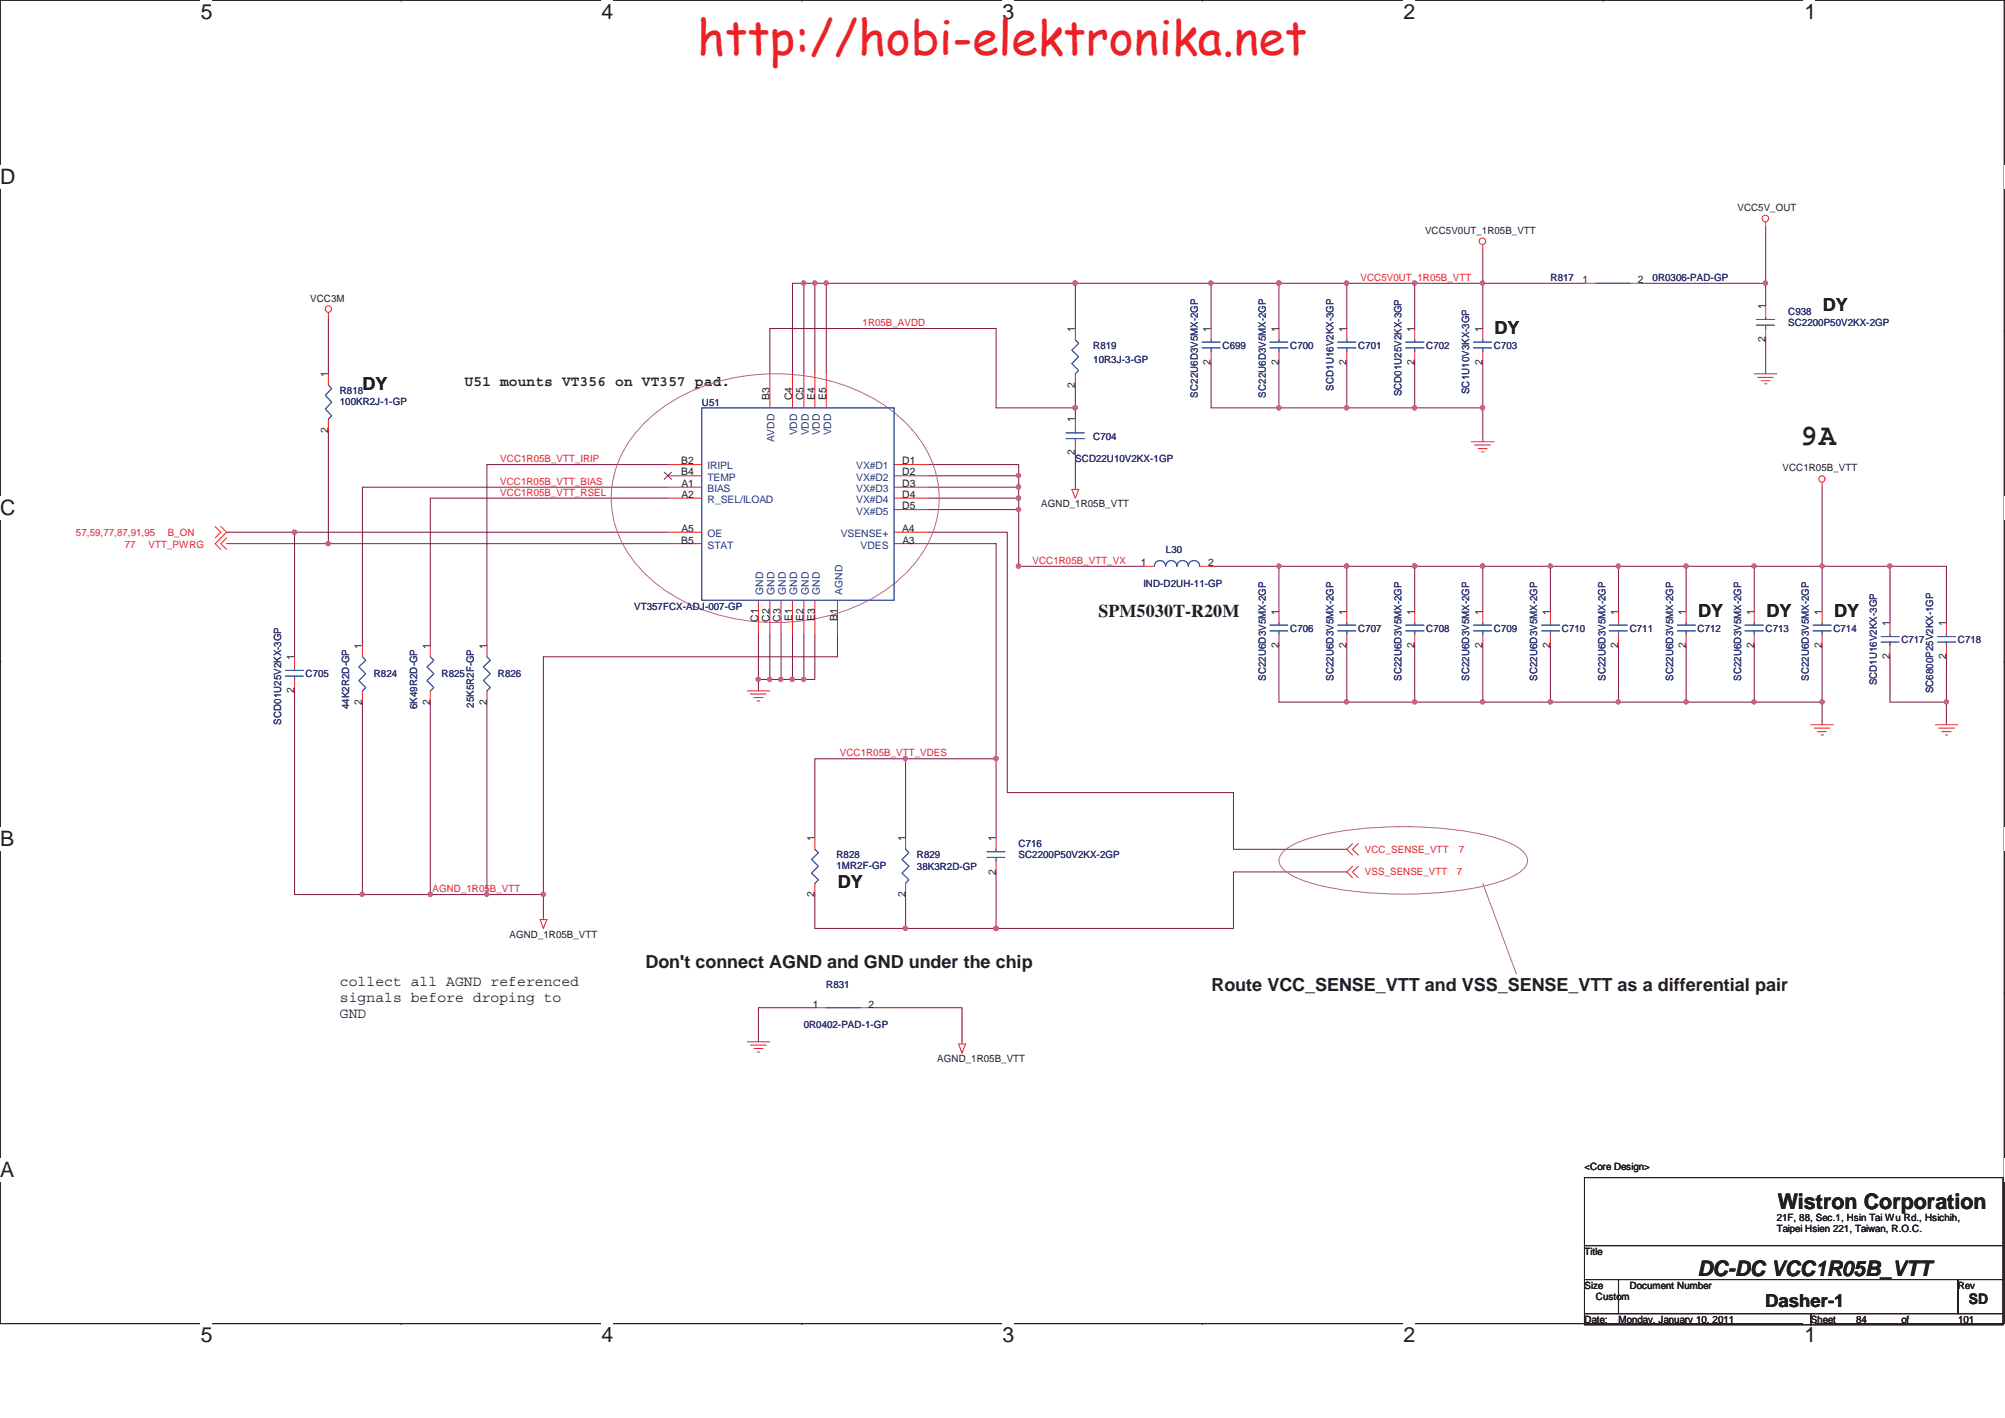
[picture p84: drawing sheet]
<svg xmlns="http://www.w3.org/2000/svg" width="297mm" height="210mm" viewBox="0 0 297 210" stroke-linecap="round" stroke-linejoin="round" font-family="sans-serif">
<defs><g id="words">
<text font-size="7.1" fill="#ed2024" x="103.3" y="8.1">http://hobi-elektronika.net</text>
<text font-size="4.5" fill="#231f20" x="266.7" y="65.8">9A</text>
<g font-size="3.2" fill="#231f20">
<text x="263.4" y="179">Wistron Corporation</text>
<text x="251.5" y="189">DC-DC VCC1R05B_VTT</text>
</g>
<g font-size="3.1" fill="#231f20">
<text x="29.7" y="2.8">5</text>
<text x="89.1" y="2.8">4</text>
<text x="148.5" y="2.8">3</text>
<text x="207.9" y="2.8">2</text>
<text x="267.3" y="2.8">1</text>
<text x="0" y="27.3">D</text>
<text x="0" y="76.3">C</text>
<text x="0" y="125.3">B</text>
<text x="0" y="174.2">A</text>
<text x="29.7" y="198.8">5</text>
<text x="89.1" y="198.8">4</text>
<text x="148.5" y="198.8">3</text>
<text x="207.9" y="198.8">2</text>
<text x="267.3" y="198.8">1</text>
</g>
<g font-size="2.7" fill="#231f20">
<text x="270.1" y="46.1">DY</text>
<text x="221.4" y="49.4">DY</text>
<text x="53.7" y="57.8">DY</text>
<text x="162.7" y="91.4">SPM5030T-R20M</text>
<text x="251.6" y="91.3">DY</text>
<text x="261.7" y="91.3">DY</text>
<text x="271.7" y="91.3">DY</text>
<text x="124.1" y="131.6">DY</text>
<text x="95.6" y="143.3">Don't connect AGND and GND under the chip</text>
<text x="179.5" y="146.7">Route VCC_SENSE_VTT and VSS_SENSE_VTT as a differential pair</text>
<text x="261.5" y="193.6">Dasher-1</text>
</g>
<g font-size="2.2" fill="#231f20">
<text x="68.8" y="57.2">U51 mounts VT356 on VT357 pad.</text>
<text x="50.4" y="146">collect all AGND referenced</text>
<text x="50.4" y="148.4">signals before droping to</text>
<text x="50.4" y="150.8">GND</text>
<text x="291.7" y="193.1">SD</text>
</g>
<g font-size="1.5" fill="#231f20">
<text x="211.1" y="34.6">VCC5V0UT_1R05B_VTT</text>
<text x="257.4" y="31.2">VCC5V_OUT</text>
<text x="234.4" y="41.9">1</text>
<text x="242.6" y="41.9">2</text>
<text x="46" y="44.7">VCC3M</text>
<text x="261.5" y="45.8" transform="rotate(-90 261.5 45.8)">1</text>
<text x="159.2" y="49.2" transform="rotate(-90 159.2 49.2)">1</text>
<text x="179.4" y="49.2" transform="rotate(-90 179.4 49.2)">1</text>
<text x="189.4" y="49.2" transform="rotate(-90 189.4 49.2)">1</text>
<text x="199.5" y="49.2" transform="rotate(-90 199.5 49.2)">1</text>
<text x="209.5" y="49.2" transform="rotate(-90 209.5 49.2)">1</text>
<text x="219.6" y="49.2" transform="rotate(-90 219.6 49.2)">1</text>
<text x="261.5" y="50.7" transform="rotate(-90 261.5 50.7)">2</text>
<text x="48.6" y="55.8" transform="rotate(-90 48.6 55.8)">1</text>
<text x="114" y="59.2" transform="rotate(-90 114 59.2)">B3</text>
<text x="117.3" y="59.2" transform="rotate(-90 117.3 59.2)">C4</text>
<text x="119" y="59.2" transform="rotate(-90 119 59.2)">C5</text>
<text x="120.7" y="59.2" transform="rotate(-90 120.7 59.2)">E4</text>
<text x="122.4" y="59.2" transform="rotate(-90 122.4 59.2)">E5</text>
<text x="159.2" y="57.4" transform="rotate(-90 159.2 57.4)">2</text>
<text x="179.4" y="54.1" transform="rotate(-90 179.4 54.1)">2</text>
<text x="189.4" y="54.1" transform="rotate(-90 189.4 54.1)">2</text>
<text x="199.5" y="54.1" transform="rotate(-90 199.5 54.1)">2</text>
<text x="209.5" y="54.1" transform="rotate(-90 209.5 54.1)">2</text>
<text x="219.6" y="54.1" transform="rotate(-90 219.6 54.1)">2</text>
<text x="48.6" y="64.1" transform="rotate(-90 48.6 64.1)">2</text>
<text x="159.2" y="62.6" transform="rotate(-90 159.2 62.6)">1</text>
<text x="100.9" y="68.7">B2</text>
<text x="100.9" y="70.4">B4</text>
<text x="133.7" y="68.7">D1</text>
<text x="133.7" y="70.4">D2</text>
<text x="159.2" y="67.4" transform="rotate(-90 159.2 67.4)">2</text>
<text x="264.1" y="69.8">VCC1R05B_VTT</text>
<text x="101" y="72.1">A1</text>
<text x="101" y="73.7">A2</text>
<text x="133.7" y="72.1">D3</text>
<text x="133.7" y="73.7">D4</text>
<text x="133.7" y="75.4">D5</text>
<text x="154.3" y="75.1">AGND_1R05B_VTT</text>
<text x="100.9" y="80.5">B5</text>
<text x="101" y="78.8">A5</text>
<text x="133.7" y="78.8">A4</text>
<text x="133.7" y="80.5">A3</text>
<text x="169" y="83.8">1</text>
<text x="179" y="83.8">2</text>
<text x="112.3" y="92" transform="rotate(-90 112.3 92)">C1</text>
<text x="114" y="92" transform="rotate(-90 114 92)">C2</text>
<text x="115.7" y="92" transform="rotate(-90 115.7 92)">C3</text>
<text x="117.3" y="92" transform="rotate(-90 117.3 92)">E1</text>
<text x="119" y="92" transform="rotate(-90 119 92)">E2</text>
<text x="120.7" y="92" transform="rotate(-90 120.7 92)">E3</text>
<text x="124.1" y="92" transform="rotate(-90 124.1 92)">B1</text>
<text x="189.4" y="96" transform="rotate(-90 189.4 96)">2</text>
<text x="189.4" y="91.1" transform="rotate(-90 189.4 91.1)">1</text>
<text x="199.5" y="96" transform="rotate(-90 199.5 96)">2</text>
<text x="199.5" y="91.1" transform="rotate(-90 199.5 91.1)">1</text>
<text x="209.5" y="96" transform="rotate(-90 209.5 96)">2</text>
<text x="209.5" y="91.1" transform="rotate(-90 209.5 91.1)">1</text>
<text x="219.6" y="96" transform="rotate(-90 219.6 96)">2</text>
<text x="219.6" y="91.1" transform="rotate(-90 219.6 91.1)">1</text>
<text x="229.7" y="96" transform="rotate(-90 229.7 96)">2</text>
<text x="229.7" y="91.1" transform="rotate(-90 229.7 91.1)">1</text>
<text x="239.7" y="96" transform="rotate(-90 239.7 96)">2</text>
<text x="239.7" y="91.1" transform="rotate(-90 239.7 91.1)">1</text>
<text x="249.8" y="96" transform="rotate(-90 249.8 96)">2</text>
<text x="249.8" y="91.1" transform="rotate(-90 249.8 91.1)">1</text>
<text x="259.9" y="96" transform="rotate(-90 259.9 96)">2</text>
<text x="259.9" y="91.1" transform="rotate(-90 259.9 91.1)">1</text>
<text x="269.9" y="96" transform="rotate(-90 269.9 96)">2</text>
<text x="269.9" y="91.1" transform="rotate(-90 269.9 91.1)">1</text>
<text x="280" y="92.8" transform="rotate(-90 280 92.8)">1</text>
<text x="288.3" y="92.8" transform="rotate(-90 288.3 92.8)">1</text>
<text x="43.6" y="97.8" transform="rotate(-90 43.6 97.8)">1</text>
<text x="53.6" y="96.1" transform="rotate(-90 53.6 96.1)">1</text>
<text x="63.7" y="96.1" transform="rotate(-90 63.7 96.1)">1</text>
<text x="72.1" y="96.1" transform="rotate(-90 72.1 96.1)">1</text>
<text x="280" y="97.6" transform="rotate(-90 280 97.6)">2</text>
<text x="288.3" y="97.6" transform="rotate(-90 288.3 97.6)">2</text>
<text x="43.6" y="102.7" transform="rotate(-90 43.6 102.7)">2</text>
<text x="53.6" y="104.4" transform="rotate(-90 53.6 104.4)">2</text>
<text x="63.7" y="104.4" transform="rotate(-90 63.7 104.4)">2</text>
<text x="72.1" y="104.4" transform="rotate(-90 72.1 104.4)">2</text>
<text x="120.7" y="124.6" transform="rotate(-90 120.7 124.6)">1</text>
<text x="134.1" y="124.6" transform="rotate(-90 134.1 124.6)">1</text>
<text x="147.5" y="124.6" transform="rotate(-90 147.5 124.6)">1</text>
<text x="147.5" y="129.5" transform="rotate(-90 147.5 129.5)">2</text>
<text x="120.7" y="132.9" transform="rotate(-90 120.7 132.9)">2</text>
<text x="134.1" y="132.9" transform="rotate(-90 134.1 132.9)">2</text>
<text x="75.5" y="138.9">AGND_1R05B_VTT</text>
<text x="120.4" y="149.2">1</text>
<text x="128.7" y="149.2">2</text>
<text x="138.9" y="157.3">AGND_1R05B_VTT</text>
<text x="234.8" y="173.2">&lt;Core Design&gt;</text>
<text x="234.7" y="185.8">Title</text>
<text x="263.2" y="180.8">21F, 88, Sec.1, Hsin Tai Wu Rd., Hsichih,</text>
<text x="263.2" y="182.5">Taipei Hsien 221, Taiwan, R.O.C.</text>
<text x="234.7" y="190.8">Size</text>
<text x="241.4" y="190.8">Document Number</text>
<text x="290" y="190.8">Rev</text>
<text x="234.7" y="195.9">Date:</text>
<text x="236.4" y="192.5">Custom</text>
<text x="239.8" y="195.9">Monday, January 10, 2011</text>
<text x="268.3" y="195.9">Sheet</text>
<text x="275" y="195.9">84</text>
<text x="281.7" y="195.9">of</text>
<text x="290.1" y="195.9">101</text>
</g>
<g font-size="1.5" fill="#ec2426">
<text x="201.6" y="41.6">VCC5V0UT_1R05B_VTT</text>
<text x="127.8" y="48.3">1R05B_AVDD</text>
<text x="74.1" y="71.8">VCC1R05B_VTT_BIAS</text>
<text x="74.1" y="68.4">VCC1R05B_VTT_IRIP</text>
<text x="74.1" y="73.5">VCC1R05B_VTT_RSEL</text>
<text x="11.3" y="79.3">57,59,77,87,91,95</text>
<text x="18.5" y="81.2">77</text>
<text x="22" y="81.2">VTT_PWRG</text>
<text x="24.8" y="79.3">B_ON</text>
<text x="153" y="83.5">VCC1R05B_VTT_VX</text>
<text x="124.4" y="112">VCC1R05B_VTT_VDES</text>
<text x="202.2" y="126.3">VCC_SENSE_VTT</text>
<text x="202.2" y="129.6">VSS_SENSE_VTT</text>
<text x="215.8" y="129.6">7</text>
<text x="216.1" y="126.3">7</text>
<text x="64.1" y="132.1">AGND_1R05B_VTT</text>
</g>
<g font-size="1.5" fill="#2d2d72">
<text x="229.7" y="41.6">R817</text>
<text x="244.8" y="41.6">0R0306-PAD-GP</text>
<text x="264.9" y="46.6">C938</text>
<text x="162" y="51.7">R819</text>
<text x="162" y="53.7">10R3J-3-GP</text>
<text x="181.1" y="51.7">C699</text>
<text x="191.2" y="51.7">C700</text>
<text x="201.2" y="51.7">C701</text>
<text x="211.3" y="51.7">C702</text>
<text x="221.3" y="51.7">C703</text>
<text x="264.9" y="48.3">SC2200P50V2KX-2GP</text>
<text x="50.3" y="58.4">R818</text>
<text x="50.3" y="59.9">100KR2J-1-GP</text>
<text x="177.4" y="58.9" transform="rotate(-90 177.4 58.9)">SC22U6D3V5MX-2GP</text>
<text x="187.5" y="58.9" transform="rotate(-90 187.5 58.9)">SC22U6D3V5MX-2GP</text>
<text x="197.6" y="57.9" transform="rotate(-90 197.6 57.9)">SCD1U16V2KX-3GP</text>
<text x="207.6" y="58.7" transform="rotate(-90 207.6 58.7)">SCD01U25V2KX-3GP</text>
<text x="217.7" y="58.4" transform="rotate(-90 217.7 58.4)">SC1U10V3KX-3GP</text>
<text x="104" y="60.1">U51</text>
<text x="162" y="65.1">C704</text>
<text x="159.3" y="68.4">SCD22U10V2KX-1GP</text>
<text x="172.7" y="81.9">L30</text>
<text x="169.4" y="86.9">IND-D2UH-11-GP</text>
<text x="94" y="90.3">VT357FCX-ADJ-007-GP</text>
<text x="191.2" y="93.6">C706</text>
<text x="201.2" y="93.6">C707</text>
<text x="211.3" y="93.6">C708</text>
<text x="221.3" y="93.6">C709</text>
<text x="231.4" y="93.6">C710</text>
<text x="241.4" y="93.6">C711</text>
<text x="251.5" y="93.6">C712</text>
<text x="261.6" y="93.6">C713</text>
<text x="271.6" y="93.6">C714</text>
<text x="281.7" y="95.3">C717</text>
<text x="290.1" y="95.3">C718</text>
<text x="45.3" y="100.3">C705</text>
<text x="55.4" y="100.3">R824</text>
<text x="65.4" y="100.3">R825</text>
<text x="73.8" y="100.3">R826</text>
<text x="187.5" y="100.8" transform="rotate(-90 187.5 100.8)">SC22U6D3V5MX-2GP</text>
<text x="197.6" y="100.8" transform="rotate(-90 197.6 100.8)">SC22U6D3V5MX-2GP</text>
<text x="207.6" y="100.8" transform="rotate(-90 207.6 100.8)">SC22U6D3V5MX-2GP</text>
<text x="217.7" y="100.8" transform="rotate(-90 217.7 100.8)">SC22U6D3V5MX-2GP</text>
<text x="227.8" y="100.8" transform="rotate(-90 227.8 100.8)">SC22U6D3V5MX-2GP</text>
<text x="237.8" y="100.8" transform="rotate(-90 237.8 100.8)">SC22U6D3V5MX-2GP</text>
<text x="247.9" y="100.8" transform="rotate(-90 247.9 100.8)">SC22U6D3V5MX-2GP</text>
<text x="258" y="100.8" transform="rotate(-90 258 100.8)">SC22U6D3V5MX-2GP</text>
<text x="268" y="100.8" transform="rotate(-90 268 100.8)">SC22U6D3V5MX-2GP</text>
<text x="278.1" y="101.5" transform="rotate(-90 278.1 101.5)">SCD1U16V2KX-3GP</text>
<text x="41.7" y="107.3" transform="rotate(-90 41.7 107.3)">SCD01U25V2KX-3GP</text>
<text x="51.7" y="105" transform="rotate(-90 51.7 105)">44K2R2D-GP</text>
<text x="61.8" y="105" transform="rotate(-90 61.8 105)">6K49R2D-GP</text>
<text x="70.2" y="104.8" transform="rotate(-90 70.2 104.8)">25K5R2F-GP</text>
<text x="286.4" y="102.7" transform="rotate(-90 286.4 102.7)">SC6800P25V2KX-1GP</text>
<text x="150.9" y="125.4">C716</text>
<text x="123.9" y="127.1">R828</text>
<text x="123.9" y="128.6">1MR2F-GP</text>
<text x="135.8" y="127.1">R829</text>
<text x="135.8" y="128.8">38K3R2D-GP</text>
<text x="150.9" y="127.1">SC2200P50V2KX-2GP</text>
<text x="122.4" y="146.4">R831</text>
<text x="119.1" y="152.3">0R0402-PAD-1-GP</text>
</g>
<g font-size="1.5" fill="#1d437e">
<text x="114.8" y="65.5" transform="rotate(-90 114.8 65.5)">AVDD</text>
<text x="118.1" y="64.5" transform="rotate(-90 118.1 64.5)">VDD</text>
<text x="119.8" y="64.5" transform="rotate(-90 119.8 64.5)">VDD</text>
<text x="121.5" y="64.5" transform="rotate(-90 121.5 64.5)">VDD</text>
<text x="123.2" y="64.5" transform="rotate(-90 123.2 64.5)">VDD</text>
<text x="104.8" y="69.5">IRIPL</text>
<text x="104.8" y="71.2">TEMP</text>
<text x="126.9" y="69.5">VX#D1</text>
<text x="126.9" y="71.2">VX#D2</text>
<text x="104.8" y="72.9">BIAS</text>
<text x="104.8" y="74.5">R_SEL/ILOAD</text>
<text x="126.9" y="72.9">VX#D3</text>
<text x="126.9" y="74.5">VX#D4</text>
<text x="126.9" y="76.2">VX#D5</text>
<text x="104.8" y="79.6">OE</text>
<text x="104.8" y="81.2">STAT</text>
<text x="124.5" y="79.6">VSENSE+</text>
<text x="127.5" y="81.2">VDES</text>
<text x="113.1" y="88.1" transform="rotate(-90 113.1 88.1)">GND</text>
<text x="114.8" y="88.1" transform="rotate(-90 114.8 88.1)">GND</text>
<text x="116.4" y="88.1" transform="rotate(-90 116.4 88.1)">GND</text>
<text x="118.1" y="88.1" transform="rotate(-90 118.1 88.1)">GND</text>
<text x="119.8" y="88.1" transform="rotate(-90 119.8 88.1)">GND</text>
<text x="121.5" y="88.1" transform="rotate(-90 121.5 88.1)">GND</text>
<text x="124.8" y="88.1" transform="rotate(-90 124.8 88.1)">AGND</text>
</g>
</g></defs>
<path d="M0 0h296.9v196h-296.9z" fill="none" stroke="#231f20" stroke-width=".15"/>
<g fill="#fff">
<path d="M29.7 0h1.8v3.5h-1.8z"/>
<path d="M29.7 196h1.8v3.5h-1.8z"/>
</g>
<path d="M59.4 0h.1M59.4 196h.1" fill="none" stroke="#231f20" stroke-width=".15"/>
<g fill="#fff">
<path d="M89.1 0h1.7v3.5h-1.7z"/>
<path d="M89.1 196h1.7v3.5h-1.7z"/>
</g>
<path d="M118.8 0h.1M118.8 196h.1" fill="none" stroke="#231f20" stroke-width=".15"/>
<g fill="#fff">
<path d="M148.4 0h1.8v3.5h-1.8z"/>
<path d="M148.4 196h1.8v3.5h-1.8z"/>
</g>
<path d="M178.2 0h.1M178.2 196h.1" fill="none" stroke="#231f20" stroke-width=".15"/>
<g fill="#fff">
<path d="M207.8 0h1.8v3.5h-1.8z"/>
<path d="M207.8 196h1.8v3.5h-1.8z"/>
</g>
<path d="M237.5 0h.1M237.5 196h.1" fill="none" stroke="#231f20" stroke-width=".15"/>
<g fill="#fff">
<path d="M267.2 0h1.7v3.5h-1.7z"/>
<path d="M267.2 196h1.7v3.5h-1.7z"/>
<path d="M0 24.5h2.3v3.5h-2.3z"/>
<path d="M296.9 24.5h.1v3.5h-.1z"/>
<path d="M0 73.5h2.3v3.5h-2.3z"/>
<path d="M296.9 73.5h.1v3.5h-.1z"/>
</g>
<path d="M0 49h.1M296.9 49h.1" fill="none" stroke="#231f20" stroke-width=".15"/>
<g fill="#fff">
<path d="M0 122.5h2.1v3.4h-2.1z"/>
<path d="M296.9 122.5h.1v3.4h-.1z"/>
</g>
<path d="M0 98h.1M296.9 98h.1" fill="none" stroke="#231f20" stroke-width=".15"/>
<path d="M0 98h.1" fill="none" stroke="#231f20" stroke-width=".15"/>
<path d="M296.9 98h.1" fill="none" stroke="#231f20" stroke-width=".15"/>
<g fill="#fff">
<path d="M0 171.5h2.1v3.4h-2.1z"/>
<path d="M296.9 171.5h.1v3.4h-.1z"/>
</g>
<path d="M0 147h.1M296.9 147h.1" fill="none" stroke="#231f20" stroke-width=".15"/>
<path d="M288.4 97.3v6.7M134.2 112.4h13.4M189.5 104h10" fill="none" stroke="#7f1542" stroke-width=".15"/>
<circle cx="134.1" cy="112.3" r=".32" fill="#b8529f"/>
<circle cx="134.1" cy="112.3" r=".32" fill="none" stroke="#b8529f" stroke-width=".15"/>
<path d="M229.7 83.9h10.1M249.8 83.9h10.1M280 83.9v8.4" fill="none" stroke="#7f1542" stroke-width=".15"/>
<circle cx="249.8" cy="83.8" r=".33" fill="#b8529f"/>
<circle cx="249.8" cy="83.8" r=".33" fill="none" stroke="#b8529f" stroke-width=".15"/>
<path d="M280 83.9h8.4" fill="none" stroke="#7f1542" stroke-width=".15"/>
<circle cx="280" cy="83.8" r=".32" fill="#b8529f"/>
<circle cx="280" cy="83.8" r=".32" fill="none" stroke="#b8529f" stroke-width=".15"/>
<path d="M209.6 83.9h10.1" fill="none" stroke="#7f1542" stroke-width=".15"/>
<circle cx="219.6" cy="83.8" r=".32" fill="#b8529f"/>
<circle cx="219.6" cy="83.8" r=".32" fill="none" stroke="#b8529f" stroke-width=".15"/>
<circle cx="209.6" cy="83.8" r=".33" fill="#b8529f"/>
<circle cx="209.6" cy="83.8" r=".33" fill="none" stroke="#b8529f" stroke-width=".15"/>
<path d="M219.7 83.9h10" fill="none" stroke="#7f1542" stroke-width=".15"/>
<circle cx="229.7" cy="83.8" r=".33" fill="#b8529f"/>
<circle cx="229.7" cy="83.8" r=".33" fill="none" stroke="#b8529f" stroke-width=".15"/>
<circle cx="219.6" cy="83.8" r=".32" fill="#b8529f"/>
<circle cx="219.6" cy="83.8" r=".32" fill="none" stroke="#b8529f" stroke-width=".15"/>
<path d="M199.5 83.9h10.1" fill="none" stroke="#7f1542" stroke-width=".15"/>
<circle cx="209.6" cy="83.8" r=".33" fill="#b8529f"/>
<circle cx="209.6" cy="83.8" r=".33" fill="none" stroke="#b8529f" stroke-width=".15"/>
<circle cx="199.5" cy="83.8" r=".32" fill="#b8529f"/>
<circle cx="199.5" cy="83.8" r=".32" fill="none" stroke="#b8529f" stroke-width=".15"/>
<path d="M189.5 83.9h10" fill="none" stroke="#7f1542" stroke-width=".15"/>
<circle cx="199.5" cy="83.8" r=".32" fill="#b8529f"/>
<circle cx="199.5" cy="83.8" r=".32" fill="none" stroke="#b8529f" stroke-width=".15"/>
<path d="M53.7 132.5h10" fill="none" stroke="#7f1542" stroke-width=".15"/>
<circle cx="63.7" cy="132.4" r=".33" fill="#b8529f"/>
<circle cx="63.7" cy="132.4" r=".33" fill="none" stroke="#b8529f" stroke-width=".15"/>
<circle cx="53.7" cy="132.4" r=".32" fill="#b8529f"/>
<circle cx="53.7" cy="132.4" r=".32" fill="none" stroke="#b8529f" stroke-width=".15"/>
<path d="M159.3 60.4v1.7" fill="none" stroke="#7f1542" stroke-width=".15"/>
<circle cx="159.3" cy="60.4" r=".32" fill="#b8529f"/>
<circle cx="159.3" cy="60.4" r=".32" fill="none" stroke="#b8529f" stroke-width=".15"/>
<path d="M179.4 83.9h10.1" fill="none" stroke="#7f1542" stroke-width=".15"/>
<circle cx="189.5" cy="83.8" r=".33" fill="#b8529f"/>
<circle cx="189.5" cy="83.8" r=".33" fill="none" stroke="#b8529f" stroke-width=".15"/>
<path d="M53.7 72.1v23.5M189.5 83.9v6.7M199.5 83.9v6.7M209.6 83.9v6.7M219.7 83.9v6.7M80.5 132.5v3.4" fill="none" stroke="#7f1542" stroke-width=".15"/>
<circle cx="80.5" cy="132.4" r=".33" fill="#b8529f"/>
<circle cx="80.5" cy="132.4" r=".33" fill="none" stroke="#b8529f" stroke-width=".15"/>
<path d="M229.7 83.9v6.7M239.8 83.9v6.7M199.5 104h10.1" fill="none" stroke="#7f1542" stroke-width=".15"/>
<circle cx="199.5" cy="103.9" r=".32" fill="#b8529f"/>
<circle cx="199.5" cy="103.9" r=".32" fill="none" stroke="#b8529f" stroke-width=".15"/>
<path d="M189.5 41.9h-10.1v6.8M63.7 73.8v21.8M249.8 83.9v6.7M259.9 83.9v6.7" fill="none" stroke="#7f1542" stroke-width=".15"/>
<circle cx="189.5" cy="41.9" r=".33" fill="#b8529f"/>
<circle cx="189.5" cy="41.9" r=".33" fill="none" stroke="#b8529f" stroke-width=".15"/>
<circle cx="179.4" cy="41.9" r=".32" fill="#b8529f"/>
<circle cx="179.4" cy="41.9" r=".32" fill="none" stroke="#b8529f" stroke-width=".15"/>
<path d="M219.7 41.9v6.8" fill="none" stroke="#7f1542" stroke-width=".15"/>
<circle cx="219.6" cy="41.9" r=".32" fill="#b8529f"/>
<circle cx="219.6" cy="41.9" r=".32" fill="none" stroke="#b8529f" stroke-width=".15"/>
<path d="M199.5 41.9h-10v6.8" fill="none" stroke="#7f1542" stroke-width=".15"/>
<circle cx="189.5" cy="41.9" r=".33" fill="#b8529f"/>
<circle cx="189.5" cy="41.9" r=".33" fill="none" stroke="#b8529f" stroke-width=".15"/>
<path d="M199.5 41.9v6.8M209.6 41.9h10.1M63.7 104v28.5" fill="none" stroke="#7f1542" stroke-width=".15"/>
<circle cx="209.6" cy="41.9" r=".33" fill="#b8529f"/>
<circle cx="209.6" cy="41.9" r=".33" fill="none" stroke="#b8529f" stroke-width=".15"/>
<path d="M179.4 53.7v6.7h10.1M209.6 41.9v6.8M72.1 68.8v26.8M219.7 60.4v5M72.1 104v28.5" fill="none" stroke="#7f1542" stroke-width=".15"/>
<circle cx="219.6" cy="60.4" r=".32" fill="#b8529f"/>
<circle cx="219.6" cy="60.4" r=".32" fill="none" stroke="#b8529f" stroke-width=".15"/>
<path d="M189.5 53.7v6.7h10" fill="none" stroke="#7f1542" stroke-width=".15"/>
<circle cx="189.5" cy="60.4" r=".33" fill="#b8529f"/>
<circle cx="189.5" cy="60.4" r=".33" fill="none" stroke="#b8529f" stroke-width=".15"/>
<path d="M199.5 53.7v6.7M209.6 53.7v6.7h10.1M189.5 95.6v8.4" fill="none" stroke="#7f1542" stroke-width=".15"/>
<circle cx="209.6" cy="60.4" r=".33" fill="#b8529f"/>
<circle cx="209.6" cy="60.4" r=".33" fill="none" stroke="#b8529f" stroke-width=".15"/>
<path d="M43.6 102.3v30.2M63.7 132.5h8.4" fill="none" stroke="#7f1542" stroke-width=".15"/>
<circle cx="72.1" cy="132.4" r=".32" fill="#b8529f"/>
<circle cx="72.1" cy="132.4" r=".32" fill="none" stroke="#b8529f" stroke-width=".15"/>
<path d="M150.9 83.9h18.5" fill="none" stroke="#7f1542" stroke-width=".15"/>
<circle cx="150.9" cy="83.8" r=".32" fill="#b8529f"/>
<circle cx="150.9" cy="83.8" r=".32" fill="none" stroke="#b8529f" stroke-width=".15"/>
<path d="M199.5 95.6v8.4M209.6 95.6v8.4h10.1" fill="none" stroke="#7f1542" stroke-width=".15"/>
<circle cx="209.6" cy="103.9" r=".33" fill="#b8529f"/>
<circle cx="209.6" cy="103.9" r=".33" fill="none" stroke="#b8529f" stroke-width=".15"/>
<path d="M219.7 95.6v8.4h10" fill="none" stroke="#7f1542" stroke-width=".15"/>
<circle cx="219.6" cy="103.9" r=".32" fill="#b8529f"/>
<circle cx="219.6" cy="103.9" r=".32" fill="none" stroke="#b8529f" stroke-width=".15"/>
<path d="M199.5 41.9h10.1M229.7 95.6v8.4M259.9 104h10" fill="none" stroke="#7f1542" stroke-width=".15"/>
<circle cx="199.5" cy="41.9" r=".32" fill="#b8529f"/>
<circle cx="199.5" cy="41.9" r=".32" fill="none" stroke="#b8529f" stroke-width=".15"/>
<path d="M219.7 53.7v6.7M199.5 60.4h10.1" fill="none" stroke="#7f1542" stroke-width=".15"/>
<circle cx="199.5" cy="60.4" r=".32" fill="#b8529f"/>
<circle cx="199.5" cy="60.4" r=".32" fill="none" stroke="#b8529f" stroke-width=".15"/>
<path d="M259.9 95.6v8.4" fill="none" stroke="#7f1542" stroke-width=".15"/>
<circle cx="259.9" cy="103.9" r=".32" fill="#b8529f"/>
<circle cx="259.9" cy="103.9" r=".32" fill="none" stroke="#b8529f" stroke-width=".15"/>
<path d="M48.6 47v8.4M53.7 104v28.5M120.7 112.4h13.5M147.6 112.4v11.7" fill="none" stroke="#7f1542" stroke-width=".15"/>
<circle cx="147.6" cy="112.3" r=".33" fill="#b8529f"/>
<circle cx="147.6" cy="112.3" r=".33" fill="none" stroke="#b8529f" stroke-width=".15"/>
<path d="M134.2 112.4v11.7M134.2 132.5v5h13.4" fill="none" stroke="#7f1542" stroke-width=".15"/>
<circle cx="147.6" cy="137.5" r=".33" fill="#b8529f"/>
<circle cx="147.6" cy="137.5" r=".33" fill="none" stroke="#b8529f" stroke-width=".15"/>
<circle cx="134.1" cy="137.5" r=".32" fill="#b8529f"/>
<circle cx="134.1" cy="137.5" r=".32" fill="none" stroke="#b8529f" stroke-width=".15"/>
<path d="M48.6 63.8v16.7h-15M239.8 95.6v8.4M249.8 95.6v8.4M280 104h8.4" fill="none" stroke="#7f1542" stroke-width=".15"/>
<circle cx="239.7" cy="103.9" r=".32" fill="#b8529f"/>
<circle cx="239.7" cy="103.9" r=".32" fill="none" stroke="#b8529f" stroke-width=".15"/>
<path d="M259.9 83.9h10v6.7M239.8 104h10" fill="none" stroke="#7f1542" stroke-width=".15"/>
<circle cx="259.9" cy="83.8" r=".32" fill="#b8529f"/>
<circle cx="259.9" cy="83.8" r=".32" fill="none" stroke="#b8529f" stroke-width=".15"/>
<path d="M269.9 95.6v8.4" fill="none" stroke="#7f1542" stroke-width=".15"/>
<circle cx="269.9" cy="103.9" r=".33" fill="#b8529f"/>
<circle cx="269.9" cy="103.9" r=".33" fill="none" stroke="#b8529f" stroke-width=".15"/>
<path d="M53.7 72.1h45.2M63.7 73.8h35.2M72.1 68.8h26.8M159.3 67.1v5M239.8 83.9h10M288.4 83.9v8.4M269.9 104v3.3M120.7 149.2h-8.3v5.1M129.1 149.2h13.4v5.1" fill="none" stroke="#7f1542" stroke-width=".15"/>
<circle cx="239.7" cy="83.8" r=".32" fill="#b8529f"/>
<circle cx="239.7" cy="83.8" r=".32" fill="none" stroke="#b8529f" stroke-width=".15"/>
<path d="M137.5 68.8h13.4v1.7M137.5 73.8h13.4M269.9 72.1v11.8" fill="none" stroke="#7f1542" stroke-width=".15"/>
<circle cx="150.9" cy="73.8" r=".32" fill="#b8529f"/>
<circle cx="150.9" cy="73.8" r=".32" fill="none" stroke="#b8529f" stroke-width=".15"/>
<path d="M114.1 48.7h33.5v11.7h11.7v-3.4" fill="none" stroke="#7f1542" stroke-width=".15"/>
<circle cx="159.3" cy="60.4" r=".32" fill="#b8529f"/>
<circle cx="159.3" cy="60.4" r=".32" fill="none" stroke="#b8529f" stroke-width=".15"/>
<path d="M159.3 41.9v6.8M43.6 78.8h55.3M43.6 132.5h10.1" fill="none" stroke="#7f1542" stroke-width=".15"/>
<circle cx="43.6" cy="78.8" r=".33" fill="#b8529f"/>
<circle cx="43.6" cy="78.8" r=".33" fill="none" stroke="#b8529f" stroke-width=".15"/>
<path d="M159.3 41.9h20.1M80.5 97.3h43.6M72.1 132.5h8.4M147.6 129.1v8.4" fill="none" stroke="#7f1542" stroke-width=".15"/>
<circle cx="159.3" cy="41.9" r=".32" fill="#b8529f"/>
<circle cx="159.3" cy="41.9" r=".32" fill="none" stroke="#b8529f" stroke-width=".15"/>
<path d="M149.2 117.4h33.5v8.4h16.8M199.5 129.1h-16.8v8.4h-35.1" fill="none" stroke="#7f1542" stroke-width=".15"/>
<circle cx="147.6" cy="137.5" r=".33" fill="#b8529f"/>
<circle cx="147.6" cy="137.5" r=".33" fill="none" stroke="#b8529f" stroke-width=".15"/>
<path d="M219.7 36.9v5M261.6 33.6v8.3M150.9 72.1v1.7M120.7 112.4v11.7M249.8 104h10.1M120.7 132.5v5h13.5" fill="none" stroke="#7f1542" stroke-width=".15"/>
<circle cx="249.8" cy="103.9" r=".33" fill="#b8529f"/>
<circle cx="249.8" cy="103.9" r=".33" fill="none" stroke="#b8529f" stroke-width=".15"/>
<path d="M229.7 104h10.1" fill="none" stroke="#7f1542" stroke-width=".15"/>
<circle cx="229.7" cy="103.9" r=".33" fill="#b8529f"/>
<circle cx="229.7" cy="103.9" r=".33" fill="none" stroke="#b8529f" stroke-width=".15"/>
<path d="M117.4 41.9v13.5M119.1 41.9v13.5M159.3 41.9h-36.9v13.5M80.5 97.3v35.2" fill="none" stroke="#7f1542" stroke-width=".15"/>
<circle cx="159.3" cy="41.9" r=".32" fill="#b8529f"/>
<circle cx="159.3" cy="41.9" r=".32" fill="none" stroke="#b8529f" stroke-width=".15"/>
<circle cx="122.4" cy="41.9" r=".33" fill="#b8529f"/>
<circle cx="122.4" cy="41.9" r=".33" fill="none" stroke="#b8529f" stroke-width=".15"/>
<path d="M114.1 48.7v6.7M117.4 41.9h1.7M120.7 41.9h1.7M112.4 93.9v6.7" fill="none" stroke="#7f1542" stroke-width=".15"/>
<circle cx="112.3" cy="100.6" r=".32" fill="#b8529f"/>
<circle cx="112.3" cy="100.6" r=".32" fill="none" stroke="#b8529f" stroke-width=".15"/>
<path d="M114.1 93.9v6.7" fill="none" stroke="#7f1542" stroke-width=".15"/>
<circle cx="114" cy="100.6" r=".32" fill="#b8529f"/>
<circle cx="114" cy="100.6" r=".32" fill="none" stroke="#b8529f" stroke-width=".15"/>
<path d="M115.7 93.9v6.7" fill="none" stroke="#7f1542" stroke-width=".15"/>
<circle cx="115.7" cy="100.6" r=".32" fill="#b8529f"/>
<circle cx="115.7" cy="100.6" r=".32" fill="none" stroke="#b8529f" stroke-width=".15"/>
<path d="M117.4 93.9v6.7" fill="none" stroke="#7f1542" stroke-width=".15"/>
<circle cx="117.4" cy="100.6" r=".32" fill="#b8529f"/>
<circle cx="117.4" cy="100.6" r=".32" fill="none" stroke="#b8529f" stroke-width=".15"/>
<path d="M119.1 93.9v6.7" fill="none" stroke="#7f1542" stroke-width=".15"/>
<circle cx="119.1" cy="100.6" r=".32" fill="#b8529f"/>
<circle cx="119.1" cy="100.6" r=".32" fill="none" stroke="#b8529f" stroke-width=".15"/>
<path d="M137.5 72.1h13.4M120.7 93.9v6.7h-8.3v1.7M124.1 93.9v3.4" fill="none" stroke="#7f1542" stroke-width=".15"/>
<circle cx="150.9" cy="72.1" r=".32" fill="#b8529f"/>
<circle cx="150.9" cy="72.1" r=".32" fill="none" stroke="#b8529f" stroke-width=".15"/>
<path d="M150.9 70.5v1.6" fill="none" stroke="#7f1542" stroke-width=".15"/>
<circle cx="150.9" cy="70.4" r=".32" fill="#b8529f"/>
<circle cx="150.9" cy="70.4" r=".32" fill="none" stroke="#b8529f" stroke-width=".15"/>
<path d="M137.5 75.5h13.4" fill="none" stroke="#7f1542" stroke-width=".15"/>
<circle cx="150.9" cy="75.5" r=".32" fill="#b8529f"/>
<circle cx="150.9" cy="75.5" r=".32" fill="none" stroke="#b8529f" stroke-width=".15"/>
<path d="M33.6 78.8h10v18.5M137.5 70.5h13.4M137.5 78.8h11.7v38.6M150.9 73.8v10.1M48.6 80.5h50.3M137.5 80.5h10.1" fill="none" stroke="#7f1542" stroke-width=".15"/>
<circle cx="48.6" cy="80.5" r=".32" fill="#b8529f"/>
<circle cx="48.6" cy="80.5" r=".32" fill="none" stroke="#b8529f" stroke-width=".15"/>
<path d="M120.7 41.9v13.5M147.6 80.5v31.9" fill="none" stroke="#7f1542" stroke-width=".15"/>
<circle cx="120.7" cy="41.9" r=".33" fill="#b8529f"/>
<circle cx="120.7" cy="41.9" r=".33" fill="none" stroke="#b8529f" stroke-width=".15"/>
<path d="M119.1 41.9h1.6" fill="none" stroke="#7f1542" stroke-width=".15"/>
<circle cx="119.1" cy="41.9" r=".32" fill="#b8529f"/>
<circle cx="119.1" cy="41.9" r=".32" fill="none" stroke="#b8529f" stroke-width=".15"/>
<path d="M269.9 83.9h10.1M280 97.3v6.7" fill="none" stroke="#7f1542" stroke-width=".15"/>
<circle cx="269.9" cy="83.8" r=".33" fill="#b8529f"/>
<circle cx="269.9" cy="83.8" r=".33" fill="none" stroke="#b8529f" stroke-width=".15"/>
<path d="M288.4 104v3.3" fill="none" stroke="#7f1542" stroke-width=".15"/>
<circle cx="288.4" cy="103.9" r=".33" fill="#b8529f"/>
<circle cx="288.4" cy="103.9" r=".33" fill="none" stroke="#b8529f" stroke-width=".15"/>
<path d="M219.7 41.9h15M243.1 41.9h18.5v3.4M261.6 50.3v5.1" fill="none" stroke="#7f1542" stroke-width=".15"/>
<circle cx="261.5" cy="41.9" r=".32" fill="#b8529f"/>
<g fill="none" stroke="#b8529f" stroke-width=".15">
<path d="M95.7 62.4a27.4 27.4 0 0 1 19.2-7 27.8 27.8 0 0 1 19.1 7 15.2 15.2 0 0 1 4.4 16 19.4 19.4 0 0 1-10.2 10.7 30.8 30.8 0 0 1-28.3-.8 18.5 18.5 0 0 1-9-11.4 15.3 15.3 0 0 1 4.8-14.5zM190 126.3a8.3 8.3 0 0 1 3.5-2 54.3 54.3 0 0 1 20.6-1.6 30.3 30.3 0 0 1 10.3 2.5 2.91 2.91 0 0 1 1.9 2.2 2.9 2.9 0 0 1-1.9 2.2 28 28 0 0 1-10.3 2.5 58.8 58.8 0 0 1-19.2-1.2 11.2 11.2 0 0 1-4.9-2.3 1.6 1.6 0 0 1 0-2.3zM219.7 130.8l4.9 13.4"/>
<circle cx="261.5" cy="41.9" r=".32"/>
</g>
<g fill="none" stroke="#ec2426" stroke-width=".15">
<path d="M219.7 36.2v.7M261.6 32.9v.7M48.6 55.4v1.6M48.6 46.3v.7M114.1 55.4v5M117.4 55.4v5M119.1 55.4v5M120.7 55.4v5M122.4 55.4v5M159.3 48.7v1.6M159.3 55.4v1.6M179.4 48.7v1.6"/>
<path d="M179.4 52v1.7M189.5 48.7v1.6M189.5 52v1.7M199.5 48.7v1.6M199.5 52v1.7M209.6 48.7v1.6M209.6 52v1.7M219.7 48.7v1.6M219.7 52v1.7M234.7 41.9h1.7M241.4 41.9h1.7M259.9 55.4h3.3"/>
<path d="M260.4 55.9h2.3M260.9 56.4h1.3M261.4 56.8h.4M261.6 45.3v1.7M261.6 48.7v1.6M31.9 78l.8 .8-.8 .9M32.7 78l.9 .8-1.7 1.7 .8 .9M33.6 79.7l-.9 .8 .9 .9M48.6 62.1v1.7M98.9 72.1h5.1M98.9 73.8h5.1M98.9 78.8h5.1"/>
<path d="M98.9 68.8h5.1M98.9 70.5h5.1M132.5 72.1h5M132.5 73.8h5M132.5 78.8h5M132.5 68.8h5M132.5 70.5h5M132.5 75.5h5M158.8 72.5h1l-.5 1.3zM159.3 62.1v1.7M159.3 65.4v1.7M159.3 72.1v.4"/>
<path d="M218 65.4h3.3M218.5 65.9h2.3M219 66.4h1.3M219.5 66.9h.4M269.9 71.4v.7M43.6 97.3v1.6M53.7 95.6v1.7M63.7 95.6v1.7M72.1 95.6v1.7M98.9 80.5h5.1M112.4 88.9v5M114.1 88.9v5"/>
<path d="M115.7 88.9v5M117.4 88.9v5M119.1 88.9v5M120.7 88.9v5M124.1 88.9v5M132.5 80.5h5M169.4 83.9h1.6M177.8 83.9h1.6M189.5 90.6v1.7M189.5 93.9v1.7M199.5 90.6v1.7M199.5 93.9v1.7"/>
<path d="M209.6 90.6v1.7M209.6 93.9v1.7M219.7 90.6v1.7M219.7 93.9v1.7M229.7 90.6v1.7M229.7 93.9v1.7M239.8 90.6v1.7M239.8 93.9v1.7M249.8 90.6v1.7M249.8 93.9v1.7M259.9 90.6v1.7M259.9 93.9v1.7"/>
<path d="M269.9 90.6v1.7M269.9 93.9v1.7M280 92.3v1.6M280 95.6v1.7M288.4 92.3v1.6M288.4 95.6v1.7M43.6 100.6v1.7M53.7 102.3v1.7M63.7 102.3v1.7M72.1 102.3v1.7M110.7 102.3h3.4M111.2 102.8h2.3"/>
<path d="M111.7 103.3h1.3M112.2 103.8h.3M268.3 107.3h3.3M268.8 107.8h2.3M269.3 108.3h1.3M269.8 108.8h.3M286.7 107.3h3.4M287.2 107.8h2.4M287.7 108.3h1.4M288.2 108.8h.3M80 136.2h1l-.5 1.3zM80.5 135.9v.3"/>
<path d="M120.7 124.1v1.7M120.7 130.8v1.7M134.2 124.1v1.7M134.2 130.8v1.7M147.6 124.1v1.7M147.6 127.5v1.6M200.4 124.9l-.9 .9 .9 .8M200.4 128.3l-.9 .8 .9 .9M201.2 124.9l-.8 .9 .8 .8M201.2 128.3l-.8 .8 .8 .9M110.7 154.3h3.4M111.2 154.8h2.3"/>
<path d="M111.7 155.3h1.3M112.2 155.8h.3M120.7 149.2h1.7M127.5 149.2h1.6M142 154.6h1.1l-.6 1.4zM142.5 154.3v.3"/>
<circle cx="219.6" cy="35.7" r=".48"/>
<circle cx="261.5" cy="32.4" r=".48"/>
<circle cx="48.6" cy="45.8" r=".47"/>
<circle cx="269.9" cy="70.9" r=".47"/>
</g>
<path d="M234.7 174.4h62.1v10.1h-62.1zM234.7 184.4h62.1v5.1h-62.1zM234.7 189.5h5.1v5h-5.1zM234.7 194.5h33.6v1.7h-33.6zM239.8 189.5h50.3v5h-50.3zM268.3 194.5h28.4v1.7h-28.4zM290.1 189.5h6.6v5h-6.6z" fill="none" stroke="#231f20" stroke-width=".15"/>
<g fill="none" stroke="#3a53a4" stroke-width=".15">
<path d="M48.6 57l.5 .5-.9 1 .9 1.1-.9 1 .9 1-.5 .5M159.3 50.3l.5 .5-1 1.1 1 .9-1 1 1 1.1-.5 .5M178.1 50.7h2.7M178.1 51.5h2.7M179.4 50.3v.4M179.4 51.5v.5M188.1 51.5h2.7M188.1 50.7h2.7M189.5 50.3v.4M189.5 51.5v.5M198.2 51.5h2.7M198.2 50.7h2.7"/>
<path d="M199.5 50.3v.4M199.5 51.5v.5M208.2 50.7h2.8M208.2 51.5h2.8M209.6 50.3v.4M209.6 51.5v.5M218.3 51.5h2.7M218.3 50.7h2.7M219.7 50.3v.4M219.7 51.5v.5M236.4 41.9h5M260.2 48.2h2.7"/>
<path d="M260.2 47.3h2.7M261.6 47v.3M261.6 48.2v.5M104 60.4h28.5v28.5h-28.5zM157.9 64.1h2.8M157.9 64.9h2.8M159.3 63.8v.3M159.3 64.9v.5M42.3 99.3h2.6M43.6 98.9v.4M53.7 97.3l.5 .5-1 .9 1 1.1-1 1 1 1-.5 .5M63.7 97.3l.6 .5-1 .9 1 1.1-1 1 1 1-.6 .5"/>
<path d="M72.1 97.3l.5 .5-1 .9 1 1.1-1 1 1 1-.5 .5M172.7 83.9a.83 .83 0 0 0-.8-.9 .83 .83 0 0 0-.9 .9M174.3 83.9a.81 .81 0 0 0-.8-.9 .81 .81 0 0 0-.8 .9M176 83.9a.83 .83 0 0 0-.8-.9 .83 .83 0 0 0-.8 .9M177.7 83.9a.83 .83 0 0 0-.8-.9 .83 .83 0 0 0-.8 .9M188.1 93.4h2.7M188.1 92.6h2.7M189.5 92.3v.3M189.5 93.4v.5M198.2 93.4h2.7M198.2 92.6h2.7M199.5 92.3v.3"/>
<path d="M199.5 93.4v.5M208.2 92.6h2.8M208.2 93.4h2.8M209.6 92.3v.3M209.6 93.4v.5M218.3 93.4h2.7M218.3 92.6h2.7M219.7 92.3v.3M219.7 93.4v.5M228.4 93.4h2.7M228.4 92.6h2.7M229.7 92.3v.3"/>
<path d="M229.7 93.4v.5M238.4 93.4h2.7M238.4 92.6h2.7M239.8 92.3v.3M239.8 93.4v.5M248.5 93.4h2.7M248.5 92.6h2.7M249.8 92.3v.3M249.8 93.4v.5M258.5 92.6h2.7M258.5 93.4h2.7M259.9 92.3v.3"/>
<path d="M259.9 93.4v.5M268.6 93.4h2.7M268.6 92.6h2.7M269.9 92.3v.3M269.9 93.4v.5M278.7 94.3h2.6M278.7 95.1h2.6M280 93.9v.4M280 95.1v.5M287.1 95.1h2.6M287.1 94.3h2.6M288.4 93.9v.4"/>
<path d="M288.4 95.1v.5M42.3 100.1h2.6M43.6 100.1v.5M120.7 125.8l.5 .5-1 1 1 1-1 1 1 1-.5 .5M134.2 125.8l.5 .5-1.1 1 1.1 1-1.1 1 1.1 1-.5 .5M146.2 126.1h2.7M146.2 127h2.7M147.6 125.8v.3M147.6 127v.5M122.4 149.2h5.1"/>
</g>
<path d="M98.4 69.9l1.1 1.1M99.4 69.9l-1 1.1" fill="none" stroke="#7f431c" stroke-width=".15"/>
<circle cx="134.1" cy="112.3" r=".32" fill="#b8529f"/>
<circle cx="134.1" cy="112.3" r=".32" fill="none" stroke="#b8529f" stroke-width=".15"/>
<circle cx="249.8" cy="83.8" r=".33" fill="#b8529f"/>
<circle cx="249.8" cy="83.8" r=".33" fill="none" stroke="#b8529f" stroke-width=".15"/>
<circle cx="280" cy="83.8" r=".32" fill="#b8529f"/>
<circle cx="280" cy="83.8" r=".32" fill="none" stroke="#b8529f" stroke-width=".15"/>
<circle cx="219.6" cy="83.8" r=".32" fill="#b8529f"/>
<circle cx="219.6" cy="83.8" r=".32" fill="none" stroke="#b8529f" stroke-width=".15"/>
<circle cx="209.6" cy="83.8" r=".33" fill="#b8529f"/>
<circle cx="209.6" cy="83.8" r=".33" fill="none" stroke="#b8529f" stroke-width=".15"/>
<circle cx="229.7" cy="83.8" r=".33" fill="#b8529f"/>
<circle cx="229.7" cy="83.8" r=".33" fill="none" stroke="#b8529f" stroke-width=".15"/>
<circle cx="219.6" cy="83.8" r=".32" fill="#b8529f"/>
<circle cx="219.6" cy="83.8" r=".32" fill="none" stroke="#b8529f" stroke-width=".15"/>
<circle cx="209.6" cy="83.8" r=".33" fill="#b8529f"/>
<circle cx="209.6" cy="83.8" r=".33" fill="none" stroke="#b8529f" stroke-width=".15"/>
<circle cx="199.5" cy="83.8" r=".32" fill="#b8529f"/>
<circle cx="199.5" cy="83.8" r=".32" fill="none" stroke="#b8529f" stroke-width=".15"/>
<circle cx="199.5" cy="83.8" r=".32" fill="#b8529f"/>
<circle cx="199.5" cy="83.8" r=".32" fill="none" stroke="#b8529f" stroke-width=".15"/>
<circle cx="63.7" cy="132.4" r=".33" fill="#b8529f"/>
<circle cx="63.7" cy="132.4" r=".33" fill="none" stroke="#b8529f" stroke-width=".15"/>
<circle cx="53.7" cy="132.4" r=".32" fill="#b8529f"/>
<circle cx="53.7" cy="132.4" r=".32" fill="none" stroke="#b8529f" stroke-width=".15"/>
<circle cx="159.3" cy="60.4" r=".32" fill="#b8529f"/>
<circle cx="159.3" cy="60.4" r=".32" fill="none" stroke="#b8529f" stroke-width=".15"/>
<circle cx="189.5" cy="83.8" r=".33" fill="#b8529f"/>
<circle cx="189.5" cy="83.8" r=".33" fill="none" stroke="#b8529f" stroke-width=".15"/>
<circle cx="80.5" cy="132.4" r=".33" fill="#b8529f"/>
<circle cx="80.5" cy="132.4" r=".33" fill="none" stroke="#b8529f" stroke-width=".15"/>
<circle cx="199.5" cy="103.9" r=".32" fill="#b8529f"/>
<circle cx="199.5" cy="103.9" r=".32" fill="none" stroke="#b8529f" stroke-width=".15"/>
<circle cx="189.5" cy="41.9" r=".33" fill="#b8529f"/>
<circle cx="189.5" cy="41.9" r=".33" fill="none" stroke="#b8529f" stroke-width=".15"/>
<circle cx="179.4" cy="41.9" r=".32" fill="#b8529f"/>
<circle cx="179.4" cy="41.9" r=".32" fill="none" stroke="#b8529f" stroke-width=".15"/>
<circle cx="219.6" cy="41.9" r=".32" fill="#b8529f"/>
<circle cx="219.6" cy="41.9" r=".32" fill="none" stroke="#b8529f" stroke-width=".15"/>
<circle cx="189.5" cy="41.9" r=".33" fill="#b8529f"/>
<circle cx="189.5" cy="41.9" r=".33" fill="none" stroke="#b8529f" stroke-width=".15"/>
<circle cx="209.6" cy="41.9" r=".33" fill="#b8529f"/>
<circle cx="209.6" cy="41.9" r=".33" fill="none" stroke="#b8529f" stroke-width=".15"/>
<circle cx="219.6" cy="60.4" r=".32" fill="#b8529f"/>
<circle cx="219.6" cy="60.4" r=".32" fill="none" stroke="#b8529f" stroke-width=".15"/>
<circle cx="189.5" cy="60.4" r=".33" fill="#b8529f"/>
<circle cx="189.5" cy="60.4" r=".33" fill="none" stroke="#b8529f" stroke-width=".15"/>
<circle cx="209.6" cy="60.4" r=".33" fill="#b8529f"/>
<circle cx="209.6" cy="60.4" r=".33" fill="none" stroke="#b8529f" stroke-width=".15"/>
<circle cx="72.1" cy="132.4" r=".32" fill="#b8529f"/>
<circle cx="72.1" cy="132.4" r=".32" fill="none" stroke="#b8529f" stroke-width=".15"/>
<circle cx="150.9" cy="83.8" r=".32" fill="#b8529f"/>
<circle cx="150.9" cy="83.8" r=".32" fill="none" stroke="#b8529f" stroke-width=".15"/>
<circle cx="209.6" cy="103.9" r=".33" fill="#b8529f"/>
<circle cx="209.6" cy="103.9" r=".33" fill="none" stroke="#b8529f" stroke-width=".15"/>
<circle cx="219.6" cy="103.9" r=".32" fill="#b8529f"/>
<circle cx="219.6" cy="103.9" r=".32" fill="none" stroke="#b8529f" stroke-width=".15"/>
<circle cx="199.5" cy="41.9" r=".32" fill="#b8529f"/>
<circle cx="199.5" cy="41.9" r=".32" fill="none" stroke="#b8529f" stroke-width=".15"/>
<circle cx="199.5" cy="60.4" r=".32" fill="#b8529f"/>
<circle cx="199.5" cy="60.4" r=".32" fill="none" stroke="#b8529f" stroke-width=".15"/>
<circle cx="259.9" cy="103.9" r=".32" fill="#b8529f"/>
<circle cx="259.9" cy="103.9" r=".32" fill="none" stroke="#b8529f" stroke-width=".15"/>
<circle cx="147.6" cy="112.3" r=".33" fill="#b8529f"/>
<circle cx="147.6" cy="112.3" r=".33" fill="none" stroke="#b8529f" stroke-width=".15"/>
<circle cx="147.6" cy="137.5" r=".33" fill="#b8529f"/>
<circle cx="147.6" cy="137.5" r=".33" fill="none" stroke="#b8529f" stroke-width=".15"/>
<circle cx="134.1" cy="137.5" r=".32" fill="#b8529f"/>
<circle cx="134.1" cy="137.5" r=".32" fill="none" stroke="#b8529f" stroke-width=".15"/>
<circle cx="239.7" cy="103.9" r=".32" fill="#b8529f"/>
<circle cx="239.7" cy="103.9" r=".32" fill="none" stroke="#b8529f" stroke-width=".15"/>
<circle cx="259.9" cy="83.8" r=".32" fill="#b8529f"/>
<circle cx="259.9" cy="83.8" r=".32" fill="none" stroke="#b8529f" stroke-width=".15"/>
<circle cx="269.9" cy="103.9" r=".33" fill="#b8529f"/>
<circle cx="269.9" cy="103.9" r=".33" fill="none" stroke="#b8529f" stroke-width=".15"/>
<circle cx="239.7" cy="83.8" r=".32" fill="#b8529f"/>
<circle cx="239.7" cy="83.8" r=".32" fill="none" stroke="#b8529f" stroke-width=".15"/>
<circle cx="150.9" cy="73.8" r=".32" fill="#b8529f"/>
<circle cx="150.9" cy="73.8" r=".32" fill="none" stroke="#b8529f" stroke-width=".15"/>
<circle cx="159.3" cy="60.4" r=".32" fill="#b8529f"/>
<circle cx="159.3" cy="60.4" r=".32" fill="none" stroke="#b8529f" stroke-width=".15"/>
<circle cx="43.6" cy="78.8" r=".33" fill="#b8529f"/>
<circle cx="43.6" cy="78.8" r=".33" fill="none" stroke="#b8529f" stroke-width=".15"/>
<circle cx="159.3" cy="41.9" r=".32" fill="#b8529f"/>
<circle cx="159.3" cy="41.9" r=".32" fill="none" stroke="#b8529f" stroke-width=".15"/>
<circle cx="147.6" cy="137.5" r=".33" fill="#b8529f"/>
<circle cx="147.6" cy="137.5" r=".33" fill="none" stroke="#b8529f" stroke-width=".15"/>
<circle cx="249.8" cy="103.9" r=".33" fill="#b8529f"/>
<circle cx="249.8" cy="103.9" r=".33" fill="none" stroke="#b8529f" stroke-width=".15"/>
<circle cx="229.7" cy="103.9" r=".33" fill="#b8529f"/>
<circle cx="229.7" cy="103.9" r=".33" fill="none" stroke="#b8529f" stroke-width=".15"/>
<circle cx="159.3" cy="41.9" r=".32" fill="#b8529f"/>
<circle cx="159.3" cy="41.9" r=".32" fill="none" stroke="#b8529f" stroke-width=".15"/>
<circle cx="122.4" cy="41.9" r=".33" fill="#b8529f"/>
<circle cx="122.4" cy="41.9" r=".33" fill="none" stroke="#b8529f" stroke-width=".15"/>
<circle cx="112.3" cy="100.6" r=".32" fill="#b8529f"/>
<circle cx="112.3" cy="100.6" r=".32" fill="none" stroke="#b8529f" stroke-width=".15"/>
<circle cx="114" cy="100.6" r=".32" fill="#b8529f"/>
<circle cx="114" cy="100.6" r=".32" fill="none" stroke="#b8529f" stroke-width=".15"/>
<circle cx="115.7" cy="100.6" r=".32" fill="#b8529f"/>
<circle cx="115.7" cy="100.6" r=".32" fill="none" stroke="#b8529f" stroke-width=".15"/>
<circle cx="117.4" cy="100.6" r=".32" fill="#b8529f"/>
<circle cx="117.4" cy="100.6" r=".32" fill="none" stroke="#b8529f" stroke-width=".15"/>
<circle cx="119.1" cy="100.6" r=".32" fill="#b8529f"/>
<circle cx="119.1" cy="100.6" r=".32" fill="none" stroke="#b8529f" stroke-width=".15"/>
<circle cx="150.9" cy="72.1" r=".32" fill="#b8529f"/>
<circle cx="150.9" cy="72.1" r=".32" fill="none" stroke="#b8529f" stroke-width=".15"/>
<circle cx="150.9" cy="70.4" r=".32" fill="#b8529f"/>
<circle cx="150.9" cy="70.4" r=".32" fill="none" stroke="#b8529f" stroke-width=".15"/>
<circle cx="150.9" cy="75.5" r=".32" fill="#b8529f"/>
<circle cx="150.9" cy="75.5" r=".32" fill="none" stroke="#b8529f" stroke-width=".15"/>
<circle cx="48.6" cy="80.5" r=".32" fill="#b8529f"/>
<circle cx="48.6" cy="80.5" r=".32" fill="none" stroke="#b8529f" stroke-width=".15"/>
<circle cx="120.7" cy="41.9" r=".33" fill="#b8529f"/>
<circle cx="120.7" cy="41.9" r=".33" fill="none" stroke="#b8529f" stroke-width=".15"/>
<circle cx="119.1" cy="41.9" r=".32" fill="#b8529f"/>
<circle cx="119.1" cy="41.9" r=".32" fill="none" stroke="#b8529f" stroke-width=".15"/>
<circle cx="269.9" cy="83.8" r=".33" fill="#b8529f"/>
<circle cx="269.9" cy="83.8" r=".33" fill="none" stroke="#b8529f" stroke-width=".15"/>
<circle cx="288.4" cy="103.9" r=".33" fill="#b8529f"/>
<circle cx="288.4" cy="103.9" r=".33" fill="none" stroke="#b8529f" stroke-width=".15"/>
<circle cx="261.5" cy="41.9" r=".32" fill="#b8529f"/>
<circle cx="261.5" cy="41.9" r=".32" fill="none" stroke="#b8529f" stroke-width=".15"/>
<use href="#words"/>
</svg>
